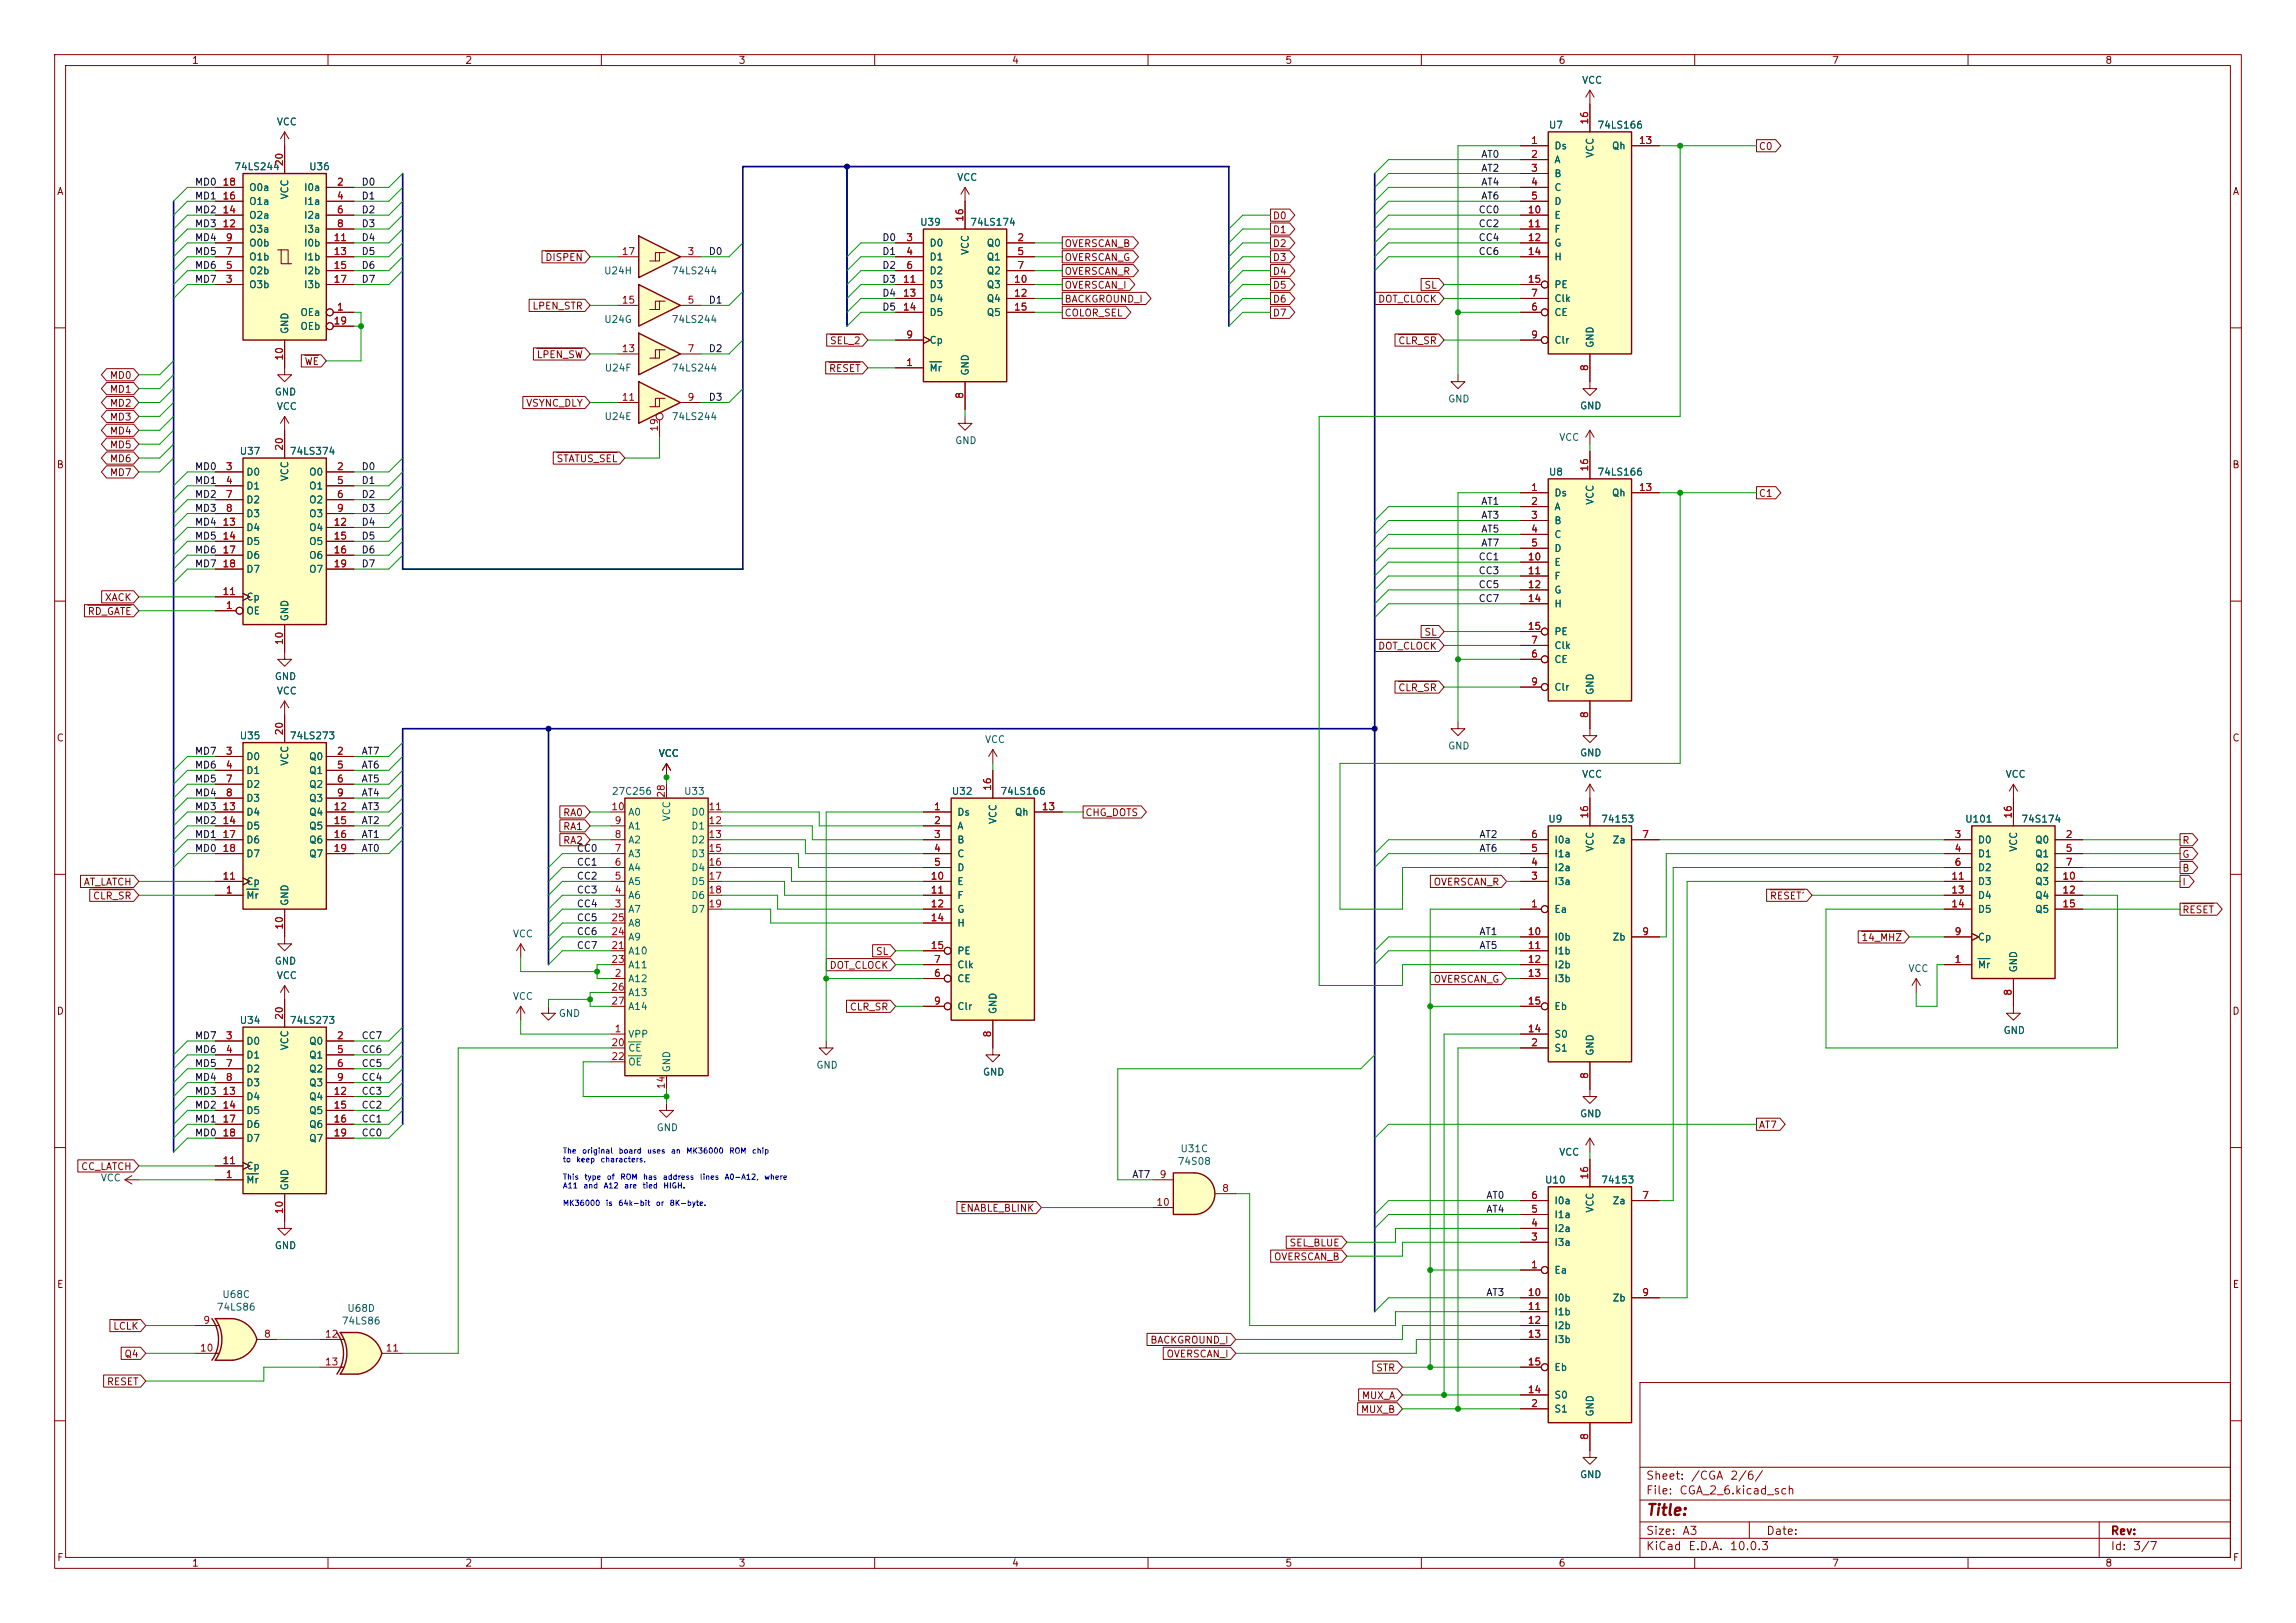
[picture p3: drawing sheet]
<svg xmlns="http://www.w3.org/2000/svg" width="420mm" height="297mm" viewBox="0 0 420 297" stroke-linecap="round" stroke-linejoin="round" font-family="sans-serif">
<defs><g id="words">
<text font-size="2" fill="#840000" x="301" y="277.8">Title:</text>
<g font-size="1.5" fill="#840000">
<text x="301" y="273.8">File:</text>
<text x="301" y="271.1">Sheet:</text>
<text x="307.1" y="273.8">CGA_2_6.kicad_sch</text>
<text x="309.2" y="271.1">/CGA</text>
<text x="316.4" y="271.1">2/6/</text>
<text x="301" y="281.2">Size:</text>
<text x="307.6" y="281.2">A3</text>
<text x="323" y="281.2">Date:</text>
<text x="386" y="281.2">Rev:</text>
<text x="301" y="284">KiCad</text>
<text x="308.7" y="284">E.D.A.</text>
<text x="316.3" y="284">10.0.3</text>
<text x="386" y="284">Id:</text>
<text x="390.1" y="284">3/7</text>
</g>
<g font-size="1.3" fill="#840000">
<text x="35" y="12">1</text>
<text x="85" y="12">2</text>
<text x="135" y="12">3</text>
<text x="185" y="12">4</text>
<text x="235" y="12">5</text>
<text x="285" y="12">6</text>
<text x="335" y="12">7</text>
<text x="385" y="12">8</text>
<text x="321.6" y="27.7">C0</text>
<text x="10.3" y="36">A</text>
<text x="408.3" y="36">A</text>
<text x="232.7" y="40.4">D0</text>
<text x="194.6" y="45.5">OVERSCAN_B</text>
<text x="232.7" y="45.5">D2</text>
<text x="232.7" y="43">D1</text>
<text x="99.6" y="48.1">DISPEN</text>
<text x="194.6" y="48.1">OVERSCAN_G</text>
<text x="194.6" y="50.6">OVERSCAN_R</text>
<text x="194.6" y="53.1">OVERSCAN_I</text>
<text x="232.7" y="48.1">D3</text>
<text x="232.7" y="50.6">D4</text>
<text x="232.7" y="53.1">D5</text>
<text x="260.4" y="53.1">SL</text>
<text x="97.3" y="56.9">LPEN_STR</text>
<text x="194.6" y="55.7">BACKGROUND_I</text>
<text x="194.6" y="58.2">COLOR_SEL</text>
<text x="232.7" y="58.2">D7</text>
<text x="232.7" y="55.7">D6</text>
<text x="252" y="55.7">DOT_CLOCK</text>
<text x="98.1" y="65.8">LPEN_SW</text>
<text x="151.7" y="63.3">SEL_2</text>
<text x="255.7" y="63.3">CLR_SR</text>
<text x="20" y="69.6">MD0</text>
<text x="55.6" y="67.1">WE</text>
<text x="151.5" y="68.4">RESET</text>
<text x="20" y="77.3">MD3</text>
<text x="20" y="72.2">MD1</text>
<text x="20" y="74.7">MD2</text>
<text x="96.1" y="74.7">VSYNC_DLY</text>
<text x="20" y="82.3">MD5</text>
<text x="20" y="79.8">MD4</text>
<text x="10.3" y="86">B</text>
<text x="20" y="87.4">MD7</text>
<text x="20" y="84.9">MD6</text>
<text x="101.7" y="84.9">STATUS_SEL</text>
<text x="408.2" y="86">B</text>
<text x="321.6" y="91.2">C1</text>
<text x="15.9" y="112.8">RD_GATE</text>
<text x="19.1" y="110.3">XACK</text>
<text x="252" y="119.2">DOT_CLOCK</text>
<text x="260.4" y="116.6">SL</text>
<text x="255.7" y="126.8">CLR_SR</text>
<text x="10.3" y="136">C</text>
<text x="408.2" y="136">C</text>
<text x="102.9" y="149.7">RA0</text>
<text x="198.4" y="149.7">CHG_DOTS</text>
<text x="102.9" y="152.2">RA1</text>
<text x="102.9" y="154.7">RA2</text>
<text x="399.1" y="154.7">R</text>
<text x="399.1" y="159.8">B</text>
<text x="399.1" y="157.3">G</text>
<text x="15.2" y="162.4">AT_LATCH</text>
<text x="16.9" y="164.9">CLR_SR</text>
<text x="262.1" y="162.4">OVERSCAN_R</text>
<text x="323.6" y="164.9">RESET'</text>
<text x="399.1" y="162.4">I</text>
<text x="399.1" y="167.4">RESET</text>
<text x="340.4" y="172.5">14_MHZ</text>
<text x="151.7" y="177.6">DOT_CLOCK</text>
<text x="160.1" y="175.1">SL</text>
<text x="10.3" y="186">D</text>
<text x="155.3" y="185.2">CLR_SR</text>
<text x="262.1" y="180.1">OVERSCAN_G</text>
<text x="408.2" y="186">D</text>
<text x="321.6" y="206.8">AT7</text>
<text x="14.7" y="214.4">CC_LATCH</text>
<text x="175.5" y="222">ENABLE_BLINK</text>
<text x="232.9" y="230.9">OVERSCAN_B</text>
<text x="235.8" y="228.4">SEL_BLUE</text>
<text x="10.3" y="236">E</text>
<text x="408.3" y="236">E</text>
<text x="20.6" y="243.6">LCLK</text>
<text x="22.7" y="248.7">Q4</text>
<text x="210.3" y="246.2">BACKGROUND_I</text>
<text x="213.3" y="248.7">OVERSCAN_I</text>
<text x="251.6" y="251.3">STR</text>
<text x="19.5" y="253.8">RESET</text>
<text x="249" y="256.3">MUX_A</text>
<text x="248.8" y="258.9">MUX_B</text>
<text x="10.3" y="286">F</text>
<text x="35" y="287">1</text>
<text x="85" y="287">2</text>
<text x="135" y="287">3</text>
<text x="185" y="287">4</text>
<text x="235" y="287">5</text>
<text x="285" y="287">6</text>
<text x="335" y="287">7</text>
<text x="385" y="287">8</text>
<text x="408.3" y="286">F</text>
</g>
<g font-size="1.3" fill="#006464">
<text x="289.3" y="15.6">VCC</text>
<text x="50.5" y="23.2">VCC</text>
<text x="283.2" y="23.8">U7</text>
<text x="292.1" y="23.8">74LS166</text>
<text x="284.2" y="27.6">Ds</text>
<text x="291.8" y="29" transform="rotate(-90 291.8 29)">VCC</text>
<text x="294.8" y="27.6">Qh</text>
<text x="42.7" y="31.5">74LS244</text>
<text x="45.5" y="35.3">O0a</text>
<text x="55.5" y="35.3">I0a</text>
<text x="56.4" y="31.5">U36</text>
<text x="175" y="33.4">VCC</text>
<text x="284.2" y="30.2">A</text>
<text x="284.2" y="32.7">B</text>
<text x="284.2" y="35.3">C</text>
<text x="45.5" y="40.3">O2a</text>
<text x="45.5" y="37.8">O1a</text>
<text x="53" y="36.6" transform="rotate(-90 53 36.6)">VCC</text>
<text x="55.5" y="37.8">I1a</text>
<text x="55.5" y="40.3">I2a</text>
<text x="168.2" y="41.6">U39</text>
<text x="177.4" y="41.6">74LS174</text>
<text x="284.2" y="37.8">D</text>
<text x="284.2" y="40.3">E</text>
<text x="45.5" y="48">O1b</text>
<text x="45.5" y="45.4">O0b</text>
<text x="45.5" y="42.9">O3a</text>
<text x="55.5" y="42.9">I3a</text>
<text x="55.5" y="45.4">I0b</text>
<text x="55.5" y="48">I1b</text>
<text x="169.9" y="45.4">D0</text>
<text x="169.9" y="48">D1</text>
<text x="177.5" y="46.8" transform="rotate(-90 177.5 46.8)">VCC</text>
<text x="180.4" y="45.4">Q0</text>
<text x="180.4" y="48">Q1</text>
<text x="284.2" y="42.9">F</text>
<text x="284.2" y="45.4">G</text>
<text x="284.2" y="48">H</text>
<text x="45.5" y="53">O3b</text>
<text x="45.5" y="50.5">O2b</text>
<text x="55.5" y="50.5">I2b</text>
<text x="55.5" y="53">I3b</text>
<text x="110.4" y="50.5">U24H</text>
<text x="122.8" y="50.5">74LS244</text>
<text x="169.9" y="50.5">D2</text>
<text x="169.9" y="53">D3</text>
<text x="180.4" y="50.5">Q2</text>
<text x="180.4" y="53">Q3</text>
<text x="284.2" y="53">PE</text>
<text x="54.8" y="58.1">OEa</text>
<text x="110.4" y="59.4">U24G</text>
<text x="122.8" y="59.4">74LS244</text>
<text x="169.9" y="55.6">D4</text>
<text x="169.9" y="58.1">D5</text>
<text x="180.4" y="55.6">Q4</text>
<text x="180.4" y="58.1">Q5</text>
<text x="284.2" y="58.1">CE</text>
<text x="284.2" y="55.6">Clk</text>
<text x="53" y="61.2" transform="rotate(-90 53 61.2)">GND</text>
<text x="54.8" y="60.7">OEb</text>
<text x="169.9" y="63.2">Cp</text>
<text x="284.2" y="63.2">Clr</text>
<text x="291.8" y="63.8" transform="rotate(-90 291.8 63.8)">GND</text>
<text x="110.5" y="68.3">U24F</text>
<text x="122.8" y="68.3">74LS244</text>
<text x="169.9" y="68.3">Mr</text>
<text x="177.5" y="68.8" transform="rotate(-90 177.5 68.8)">GND</text>
<text x="50.2" y="72.7">GND</text>
<text x="50.5" y="75.3">VCC</text>
<text x="110.5" y="77.2">U24E</text>
<text x="122.8" y="77.2">74LS244</text>
<text x="264.8" y="73.9">GND</text>
<text x="288.9" y="75.2">GND</text>
<text x="43.7" y="83.5">U37</text>
<text x="52.9" y="83.5">74LS374</text>
<text x="174.6" y="81.6">GND</text>
<text x="285.1" y="81">VCC</text>
<text x="45" y="87.3">D0</text>
<text x="45" y="89.9">D1</text>
<text x="53" y="88.2" transform="rotate(-90 53 88.2)">VCC</text>
<text x="56.4" y="87.3">O0</text>
<text x="56.4" y="89.9">O1</text>
<text x="283.2" y="87.3">U8</text>
<text x="292.1" y="87.3">74LS166</text>
<text x="45" y="92.4">D2</text>
<text x="45" y="95">D3</text>
<text x="56.4" y="92.4">O2</text>
<text x="56.4" y="95">O3</text>
<text x="284.2" y="91.1">Ds</text>
<text x="284.2" y="93.7">A</text>
<text x="291.8" y="92.5" transform="rotate(-90 291.8 92.5)">VCC</text>
<text x="294.8" y="91.1">Qh</text>
<text x="45" y="97.5">D4</text>
<text x="45" y="100">D5</text>
<text x="56.4" y="97.5">O4</text>
<text x="56.4" y="100">O5</text>
<text x="284.2" y="96.2">B</text>
<text x="284.2" y="98.8">C</text>
<text x="284.2" y="101.3">D</text>
<text x="45" y="102.6">D6</text>
<text x="45" y="105.1">D7</text>
<text x="56.4" y="102.6">O6</text>
<text x="56.4" y="105.1">O7</text>
<text x="284.2" y="103.8">E</text>
<text x="284.2" y="106.4">F</text>
<text x="45" y="112.7">OE</text>
<text x="45" y="110.2">Cp</text>
<text x="53" y="113.8" transform="rotate(-90 53 113.8)">GND</text>
<text x="284.2" y="108.9">G</text>
<text x="284.2" y="111.5">H</text>
<text x="284.2" y="119.1">Clk</text>
<text x="284.2" y="116.5">PE</text>
<text x="50.2" y="124.7">GND</text>
<text x="284.2" y="121.6">CE</text>
<text x="50.5" y="127.4">VCC</text>
<text x="284.2" y="126.7">Clr</text>
<text x="291.8" y="127.3" transform="rotate(-90 291.8 127.3)">GND</text>
<text x="43.7" y="135.6">U35</text>
<text x="52.9" y="135.6">74LS273</text>
<text x="180.1" y="136.3">VCC</text>
<text x="264.8" y="137.4">GND</text>
<text x="45" y="139.4">D0</text>
<text x="45" y="141.9">D1</text>
<text x="53" y="140.2" transform="rotate(-90 53 140.2)">VCC</text>
<text x="56.4" y="139.4">Q0</text>
<text x="56.4" y="141.9">Q1</text>
<text x="120.4" y="138.8">VCC</text>
<text x="288.9" y="138.7">GND</text>
<text x="289.3" y="142.6">VCC</text>
<text x="366.8" y="142.6">VCC</text>
<text x="45" y="144.5">D2</text>
<text x="45" y="147">D3</text>
<text x="45" y="149.6">D4</text>
<text x="56.4" y="144.5">Q2</text>
<text x="56.4" y="147">Q3</text>
<text x="56.4" y="149.6">Q4</text>
<text x="111.8" y="145.8">27C256</text>
<text x="114.8" y="149.6">A0</text>
<text x="125" y="145.8">U33</text>
<text x="126.3" y="149.6">D0</text>
<text x="174" y="145.8">U32</text>
<text x="175" y="149.6">Ds</text>
<text x="182.9" y="145.8">74LS166</text>
<text x="185.5" y="149.6">Qh</text>
<text x="45" y="152.1">D5</text>
<text x="45" y="154.6">D6</text>
<text x="56.4" y="152.1">Q5</text>
<text x="56.4" y="154.6">Q6</text>
<text x="114.8" y="154.6">A2</text>
<text x="114.8" y="152.1">A1</text>
<text x="122.9" y="150.4" transform="rotate(-90 122.9 150.4)">VCC</text>
<text x="126.3" y="152.1">D1</text>
<text x="126.3" y="154.6">D2</text>
<text x="175" y="152.1">A</text>
<text x="175" y="154.6">B</text>
<text x="182.6" y="150.9" transform="rotate(-90 182.6 150.9)">VCC</text>
<text x="283.1" y="150.8">U9</text>
<text x="284.2" y="154.6">I0a</text>
<text x="291.8" y="156" transform="rotate(-90 291.8 156)">VCC</text>
<text x="292.8" y="150.8">74153</text>
<text x="294.9" y="154.6">Za</text>
<text x="359.4" y="150.8">U101</text>
<text x="361.7" y="154.6">D0</text>
<text x="369.3" y="156" transform="rotate(-90 369.3 156)">VCC</text>
<text x="369.6" y="150.8">74S174</text>
<text x="372.2" y="154.6">Q0</text>
<text x="45" y="157.2">D7</text>
<text x="56.4" y="157.2">Q7</text>
<text x="114.8" y="159.7">A4</text>
<text x="114.8" y="157.2">A3</text>
<text x="126.3" y="157.2">D3</text>
<text x="126.3" y="159.7">D4</text>
<text x="175" y="157.2">C</text>
<text x="175" y="159.7">D</text>
<text x="284.2" y="159.7">I2a</text>
<text x="284.2" y="157.2">I1a</text>
<text x="361.7" y="157.2">D1</text>
<text x="361.7" y="159.7">D2</text>
<text x="372.2" y="157.2">Q1</text>
<text x="372.2" y="159.7">Q2</text>
<text x="45" y="164.8">Mr</text>
<text x="45" y="162.3">Cp</text>
<text x="53" y="165.9" transform="rotate(-90 53 165.9)">GND</text>
<text x="114.8" y="167.3">A7</text>
<text x="114.8" y="164.8">A6</text>
<text x="114.8" y="162.3">A5</text>
<text x="126.3" y="162.3">D5</text>
<text x="126.3" y="164.8">D6</text>
<text x="126.3" y="167.3">D7</text>
<text x="175" y="162.3">E</text>
<text x="175" y="164.8">F</text>
<text x="175" y="167.3">G</text>
<text x="284.2" y="167.3">Ea</text>
<text x="284.2" y="162.3">I3a</text>
<text x="361.7" y="162.3">D3</text>
<text x="361.7" y="164.8">D4</text>
<text x="361.7" y="167.3">D5</text>
<text x="372.2" y="162.3">Q3</text>
<text x="372.2" y="164.8">Q4</text>
<text x="372.2" y="167.3">Q5</text>
<text x="93.7" y="171.8">VCC</text>
<text x="114.8" y="172.4">A9</text>
<text x="114.8" y="169.9">A8</text>
<text x="175" y="169.9">H</text>
<text x="284.2" y="172.4">I0b</text>
<text x="294.9" y="172.4">Zb</text>
<text x="361.7" y="172.4">Cp</text>
<text x="50.2" y="176.8">GND</text>
<text x="50.5" y="179.5">VCC</text>
<text x="114.8" y="175">A10</text>
<text x="114.8" y="177.5">A11</text>
<text x="175" y="177.5">Clk</text>
<text x="175" y="175">PE</text>
<text x="284.2" y="175">I1b</text>
<text x="284.2" y="177.5">I2b</text>
<text x="349" y="178.2">VCC</text>
<text x="361.7" y="177.5">Mr</text>
<text x="369.3" y="178.1" transform="rotate(-90 369.3 178.1)">GND</text>
<text x="93.7" y="183.3">VCC</text>
<text x="114.8" y="180">A12</text>
<text x="114.8" y="182.6">A13</text>
<text x="114.8" y="185.1">A14</text>
<text x="175" y="180">CE</text>
<text x="175" y="185.1">Clr</text>
<text x="182.6" y="185.7" transform="rotate(-90 182.6 185.7)">GND</text>
<text x="284.2" y="180">I3b</text>
<text x="284.2" y="185.1">Eb</text>
<text x="43.7" y="187.7">U34</text>
<text x="45" y="191.5">D0</text>
<text x="52.9" y="187.7">74LS273</text>
<text x="56.4" y="191.5">Q0</text>
<text x="102.1" y="186.4">GND</text>
<text x="114.8" y="190.2">VPP</text>
<text x="284.2" y="190.2">S0</text>
<text x="366.4" y="189.5">GND</text>
<text x="45" y="194">D1</text>
<text x="45" y="196.6">D2</text>
<text x="53" y="192.3" transform="rotate(-90 53 192.3)">VCC</text>
<text x="56.4" y="194">Q1</text>
<text x="56.4" y="196.6">Q2</text>
<text x="114.8" y="192.7">CE</text>
<text x="114.8" y="195.3">OE</text>
<text x="122.9" y="196.3" transform="rotate(-90 122.9 196.3)">GND</text>
<text x="149.2" y="195.9">GND</text>
<text x="179.7" y="197.1">GND</text>
<text x="284.2" y="192.7">S1</text>
<text x="291.8" y="193.3" transform="rotate(-90 291.8 193.3)">GND</text>
<text x="45" y="199.1">D3</text>
<text x="45" y="201.6">D4</text>
<text x="56.4" y="199.1">Q3</text>
<text x="56.4" y="201.6">Q4</text>
<text x="45" y="204.2">D5</text>
<text x="45" y="206.7">D6</text>
<text x="45" y="209.3">D7</text>
<text x="56.4" y="204.2">Q5</text>
<text x="56.4" y="206.7">Q6</text>
<text x="56.4" y="209.3">Q7</text>
<text x="120" y="207.3">GND</text>
<text x="288.9" y="204.8">GND</text>
<text x="45" y="214.3">Cp</text>
<text x="215.3" y="213.5">74S08</text>
<text x="215.8" y="211.2">U31C</text>
<text x="285.1" y="211.8">VCC</text>
<text x="18.3" y="216.5">VCC</text>
<text x="45" y="216.9">Mr</text>
<text x="53" y="217.9" transform="rotate(-90 53 217.9)">GND</text>
<text x="282.5" y="216.9">U10</text>
<text x="284.2" y="220.7">I0a</text>
<text x="292.8" y="216.9">74153</text>
<text x="294.9" y="220.7">Za</text>
<text x="284.2" y="225.8">I2a</text>
<text x="284.2" y="223.2">I1a</text>
<text x="291.8" y="222" transform="rotate(-90 291.8 222)">VCC</text>
<text x="50.2" y="228.9">GND</text>
<text x="284.2" y="233.4">Ea</text>
<text x="284.2" y="228.3">I3a</text>
<text x="40.6" y="237.8">U68C</text>
<text x="284.2" y="238.5">I0b</text>
<text x="294.9" y="238.5">Zb</text>
<text x="39.5" y="240.1">74LS86</text>
<text x="62.4" y="242.7">74LS86</text>
<text x="63.4" y="240.4">U68D</text>
<text x="284.2" y="241">I1b</text>
<text x="284.2" y="243.5">I2b</text>
<text x="284.2" y="246.1">I3b</text>
<text x="284.2" y="251.2">Eb</text>
<text x="284.2" y="256.2">S0</text>
<text x="284.2" y="258.8">S1</text>
<text x="291.8" y="259.3" transform="rotate(-90 291.8 259.3)">GND</text>
<text x="288.9" y="270.8">GND</text>
</g>
<g font-size="1.3" fill="#a90000">
<text x="290.8" y="22.9" transform="rotate(-90 290.8 22.9)">16</text>
<text x="280" y="26.6">1</text>
<text x="280" y="29.2">2</text>
<text x="299.7" y="26.6">13</text>
<text x="40.6" y="34.3">18</text>
<text x="52" y="30.5" transform="rotate(-90 52 30.5)">20</text>
<text x="61.5" y="34.3">2</text>
<text x="280" y="31.7">3</text>
<text x="280" y="34.3">4</text>
<text x="40.6" y="41.9">12</text>
<text x="40.6" y="39.3">14</text>
<text x="40.6" y="36.8">16</text>
<text x="61.5" y="36.8">4</text>
<text x="61.5" y="39.3">6</text>
<text x="61.5" y="41.9">8</text>
<text x="176.5" y="40.7" transform="rotate(-90 176.5 40.7)">16</text>
<text x="279.4" y="39.3">10</text>
<text x="279.4" y="41.9">11</text>
<text x="280" y="36.8">5</text>
<text x="41.2" y="47">7</text>
<text x="41.2" y="44.4">9</text>
<text x="60.9" y="44.4">11</text>
<text x="60.9" y="47">13</text>
<text x="113.6" y="47">17</text>
<text x="125.7" y="47">3</text>
<text x="165.7" y="44.4">3</text>
<text x="165.7" y="47">4</text>
<text x="186" y="44.4">2</text>
<text x="186" y="47">5</text>
<text x="279.4" y="44.4">12</text>
<text x="279.4" y="47">14</text>
<text x="41.2" y="52">3</text>
<text x="41.2" y="49.5">5</text>
<text x="60.9" y="49.5">15</text>
<text x="60.9" y="52">17</text>
<text x="165.1" y="52">11</text>
<text x="165.7" y="49.5">6</text>
<text x="185.4" y="52">10</text>
<text x="186" y="49.5">7</text>
<text x="279.4" y="52">15</text>
<text x="60.9" y="59.7">19</text>
<text x="61.5" y="57.1">1</text>
<text x="113.6" y="55.9">15</text>
<text x="125.7" y="55.9">5</text>
<text x="165.1" y="54.6">13</text>
<text x="165.1" y="57.1">14</text>
<text x="185.4" y="54.6">12</text>
<text x="185.4" y="57.1">15</text>
<text x="280" y="57.1">6</text>
<text x="280" y="54.6">7</text>
<text x="113.6" y="64.7">13</text>
<text x="125.7" y="64.7">7</text>
<text x="165.7" y="62.2">9</text>
<text x="280" y="62.2">9</text>
<text x="52" y="66.1" transform="rotate(-90 52 66.1)">10</text>
<text x="165.7" y="67.3">1</text>
<text x="290.8" y="68" transform="rotate(-90 290.8 68)">8</text>
<text x="113.6" y="73.6">11</text>
<text x="125.7" y="73.6">9</text>
<text x="176.5" y="73.1" transform="rotate(-90 176.5 73.1)">8</text>
<text x="52" y="82.6" transform="rotate(-90 52 82.6)">20</text>
<text x="120.6" y="79.1" transform="rotate(-90 120.6 79.1)">19</text>
<text x="41.2" y="86.3">3</text>
<text x="41.2" y="88.9">4</text>
<text x="61.5" y="86.3">2</text>
<text x="61.5" y="88.9">5</text>
<text x="290.8" y="86.4" transform="rotate(-90 290.8 86.4)">16</text>
<text x="41.2" y="91.4">7</text>
<text x="41.2" y="94">8</text>
<text x="61.5" y="91.4">6</text>
<text x="61.5" y="94">9</text>
<text x="280" y="90.1">1</text>
<text x="280" y="92.7">2</text>
<text x="280" y="95.2">3</text>
<text x="299.7" y="90.1">13</text>
<text x="40.6" y="96.5">13</text>
<text x="40.6" y="99">14</text>
<text x="40.6" y="101.6">17</text>
<text x="60.9" y="96.5">12</text>
<text x="60.9" y="99">15</text>
<text x="60.9" y="101.6">16</text>
<text x="280" y="97.8">4</text>
<text x="280" y="100.3">5</text>
<text x="40.6" y="104.1">18</text>
<text x="60.9" y="104.1">19</text>
<text x="279.4" y="102.8">10</text>
<text x="279.4" y="105.4">11</text>
<text x="279.4" y="107.9">12</text>
<text x="40.6" y="109.2">11</text>
<text x="41.2" y="111.7">1</text>
<text x="279.4" y="110.5">14</text>
<text x="52" y="118.2" transform="rotate(-90 52 118.2)">10</text>
<text x="279.4" y="115.5">15</text>
<text x="280" y="118.1">7</text>
<text x="280" y="120.6">6</text>
<text x="280" y="125.7">9</text>
<text x="290.8" y="131.5" transform="rotate(-90 290.8 131.5)">8</text>
<text x="52" y="134.7" transform="rotate(-90 52 134.7)">20</text>
<text x="41.2" y="138.4">3</text>
<text x="41.2" y="140.9">4</text>
<text x="41.2" y="143.5">7</text>
<text x="61.5" y="138.4">2</text>
<text x="61.5" y="140.9">5</text>
<text x="61.5" y="143.5">6</text>
<text x="40.6" y="148.6">13</text>
<text x="41.2" y="146">8</text>
<text x="60.9" y="148.6">12</text>
<text x="61.5" y="146">9</text>
<text x="111.7" y="148.6">10</text>
<text x="121.9" y="146.1" transform="rotate(-90 121.9 146.1)">28</text>
<text x="129.5" y="148.6">11</text>
<text x="170.7" y="148.6">1</text>
<text x="181.6" y="144.8" transform="rotate(-90 181.6 144.8)">16</text>
<text x="190.5" y="148.6">13</text>
<text x="290.8" y="149.9" transform="rotate(-90 290.8 149.9)">16</text>
<text x="368.3" y="149.9" transform="rotate(-90 368.3 149.9)">16</text>
<text x="40.6" y="151.1">14</text>
<text x="40.6" y="153.6">17</text>
<text x="60.9" y="151.1">15</text>
<text x="60.9" y="153.6">16</text>
<text x="112.3" y="153.6">8</text>
<text x="112.3" y="151.1">9</text>
<text x="129.5" y="151.1">12</text>
<text x="129.5" y="153.6">13</text>
<text x="170.7" y="151.1">2</text>
<text x="170.7" y="153.6">3</text>
<text x="280" y="153.6">6</text>
<text x="300.3" y="153.6">7</text>
<text x="357.4" y="153.6">3</text>
<text x="377.8" y="153.6">2</text>
<text x="40.6" y="161.3">11</text>
<text x="40.6" y="156.2">18</text>
<text x="60.9" y="156.2">19</text>
<text x="112.3" y="161.3">5</text>
<text x="112.3" y="158.7">6</text>
<text x="112.3" y="156.2">7</text>
<text x="129.5" y="156.2">15</text>
<text x="129.5" y="158.7">16</text>
<text x="129.5" y="161.3">17</text>
<text x="170.1" y="161.3">10</text>
<text x="170.7" y="156.2">4</text>
<text x="170.7" y="158.7">5</text>
<text x="280" y="161.3">3</text>
<text x="280" y="158.7">4</text>
<text x="280" y="156.2">5</text>
<text x="356.8" y="161.3">11</text>
<text x="357.4" y="156.2">4</text>
<text x="357.4" y="158.7">6</text>
<text x="377.1" y="161.3">10</text>
<text x="377.8" y="156.2">5</text>
<text x="377.8" y="158.7">7</text>
<text x="41.2" y="163.8">1</text>
<text x="112.3" y="166.3">3</text>
<text x="112.3" y="163.8">4</text>
<text x="129.5" y="163.8">18</text>
<text x="129.5" y="166.3">19</text>
<text x="170.1" y="163.8">11</text>
<text x="170.1" y="166.3">12</text>
<text x="280" y="166.3">1</text>
<text x="356.8" y="163.8">13</text>
<text x="356.8" y="166.3">14</text>
<text x="377.1" y="163.8">12</text>
<text x="377.1" y="166.3">15</text>
<text x="52" y="170.2" transform="rotate(-90 52 170.2)">10</text>
<text x="111.7" y="174">21</text>
<text x="111.7" y="171.4">24</text>
<text x="111.7" y="168.9">25</text>
<text x="170.1" y="168.9">14</text>
<text x="170.1" y="174">15</text>
<text x="279.4" y="171.4">10</text>
<text x="279.4" y="174">11</text>
<text x="300.3" y="171.4">9</text>
<text x="357.4" y="171.4">9</text>
<text x="111.7" y="176.5">23</text>
<text x="112.3" y="179">2</text>
<text x="170.7" y="179">6</text>
<text x="170.7" y="176.5">7</text>
<text x="279.4" y="176.5">12</text>
<text x="279.4" y="179">13</text>
<text x="357.4" y="176.5">1</text>
<text x="111.7" y="181.6">26</text>
<text x="111.7" y="184.1">27</text>
<text x="170.7" y="184.1">9</text>
<text x="279.4" y="184.1">15</text>
<text x="368.3" y="182.3" transform="rotate(-90 368.3 182.3)">8</text>
<text x="41.2" y="190.5">3</text>
<text x="52" y="186.7" transform="rotate(-90 52 186.7)">20</text>
<text x="61.5" y="190.5">2</text>
<text x="111.7" y="191.7">20</text>
<text x="112.3" y="189.2">1</text>
<text x="181.6" y="189.9" transform="rotate(-90 181.6 189.9)">8</text>
<text x="279.4" y="189.2">14</text>
<text x="280" y="191.7">2</text>
<text x="41.2" y="193">4</text>
<text x="41.2" y="195.6">7</text>
<text x="61.5" y="193">5</text>
<text x="61.5" y="195.6">6</text>
<text x="111.7" y="194.3">22</text>
<text x="290.8" y="197.6" transform="rotate(-90 290.8 197.6)">8</text>
<text x="40.6" y="200.6">13</text>
<text x="40.6" y="203.2">14</text>
<text x="41.2" y="198.1">8</text>
<text x="60.9" y="200.6">12</text>
<text x="60.9" y="203.2">15</text>
<text x="61.5" y="198.1">9</text>
<text x="121.9" y="199.4" transform="rotate(-90 121.9 199.4)">14</text>
<text x="40.6" y="205.7">17</text>
<text x="40.6" y="208.3">18</text>
<text x="60.9" y="205.7">16</text>
<text x="60.9" y="208.3">19</text>
<text x="40.6" y="213.3">11</text>
<text x="41.2" y="215.9">1</text>
<text x="212" y="215.9">9</text>
<text x="290.8" y="215.9" transform="rotate(-90 290.8 215.9)">16</text>
<text x="211.4" y="221">10</text>
<text x="223.4" y="218.4">8</text>
<text x="280" y="219.7">6</text>
<text x="300.3" y="219.7">7</text>
<text x="52" y="222.3" transform="rotate(-90 52 222.3)">10</text>
<text x="280" y="227.3">3</text>
<text x="280" y="224.8">4</text>
<text x="280" y="222.2">5</text>
<text x="280" y="232.4">1</text>
<text x="279.4" y="237.5">10</text>
<text x="300.3" y="237.5">9</text>
<text x="37.1" y="242.5">9</text>
<text x="48.2" y="245.1">8</text>
<text x="59.3" y="245.1">12</text>
<text x="279.4" y="240">11</text>
<text x="279.4" y="242.5">12</text>
<text x="279.4" y="245.1">13</text>
<text x="36.5" y="247.6">10</text>
<text x="59.3" y="250.2">13</text>
<text x="70.4" y="247.6">11</text>
<text x="279.4" y="250.2">15</text>
<text x="279.4" y="255.2">14</text>
<text x="280" y="257.8">2</text>
<text x="290.8" y="263.6" transform="rotate(-90 290.8 263.6)">8</text>
</g>
<g font-size="1.3" fill="#0f0f0f">
<text x="270.9" y="29.2">AT0</text>
<text x="35.6" y="34.3">MD0</text>
<text x="66" y="34.3">D0</text>
<text x="270.9" y="34.3">AT4</text>
<text x="270.9" y="31.7">AT2</text>
<text x="35.6" y="41.9">MD3</text>
<text x="35.6" y="36.8">MD1</text>
<text x="35.6" y="39.3">MD2</text>
<text x="66" y="39.3">D2</text>
<text x="66" y="41.9">D3</text>
<text x="66" y="36.8">D1</text>
<text x="270.4" y="41.9">CC2</text>
<text x="270.4" y="39.3">CC0</text>
<text x="270.9" y="36.8">AT6</text>
<text x="35.6" y="47">MD5</text>
<text x="35.6" y="44.4">MD4</text>
<text x="66" y="44.4">D4</text>
<text x="66" y="47">D5</text>
<text x="129.5" y="47">D0</text>
<text x="161.3" y="47">D1</text>
<text x="161.3" y="44.4">D0</text>
<text x="270.4" y="47">CC6</text>
<text x="270.4" y="44.4">CC4</text>
<text x="35.6" y="52">MD7</text>
<text x="35.6" y="49.5">MD6</text>
<text x="66" y="52">D7</text>
<text x="66" y="49.5">D6</text>
<text x="161.3" y="49.5">D2</text>
<text x="161.3" y="52">D3</text>
<text x="129.5" y="55.8">D1</text>
<text x="161.3" y="57.1">D5</text>
<text x="161.3" y="54.6">D4</text>
<text x="129.5" y="64.7">D2</text>
<text x="129.5" y="73.6">D3</text>
<text x="35.6" y="88.9">MD1</text>
<text x="35.6" y="86.3">MD0</text>
<text x="66" y="88.9">D1</text>
<text x="66" y="86.3">D0</text>
<text x="35.6" y="91.4">MD2</text>
<text x="35.6" y="93.9">MD3</text>
<text x="66" y="91.4">D2</text>
<text x="66" y="93.9">D3</text>
<text x="270.9" y="95.2">AT3</text>
<text x="270.9" y="92.7">AT1</text>
<text x="35.6" y="99">MD5</text>
<text x="35.6" y="101.6">MD6</text>
<text x="35.6" y="96.5">MD4</text>
<text x="66" y="99">D5</text>
<text x="66" y="101.6">D6</text>
<text x="66" y="96.5">D4</text>
<text x="270.9" y="97.8">AT5</text>
<text x="270.9" y="100.3">AT7</text>
<text x="35.6" y="104.1">MD7</text>
<text x="66" y="104.1">D7</text>
<text x="270.4" y="102.8">CC1</text>
<text x="270.4" y="105.4">CC3</text>
<text x="270.4" y="107.9">CC5</text>
<text x="270.4" y="110.5">CC7</text>
<text x="35.6" y="143.5">MD5</text>
<text x="35.6" y="140.9">MD6</text>
<text x="35.6" y="138.4">MD7</text>
<text x="66" y="138.4">AT7</text>
<text x="66" y="143.5">AT5</text>
<text x="66" y="140.9">AT6</text>
<text x="35.6" y="146">MD4</text>
<text x="35.6" y="148.6">MD3</text>
<text x="66" y="146">AT4</text>
<text x="66" y="148.6">AT3</text>
<text x="35.6" y="151.1">MD2</text>
<text x="35.6" y="153.6">MD1</text>
<text x="66" y="151.1">AT2</text>
<text x="66" y="153.6">AT1</text>
<text x="270.5" y="153.6">AT2</text>
<text x="35.6" y="156.2">MD0</text>
<text x="66" y="156.2">AT0</text>
<text x="105.4" y="161.3">CC2</text>
<text x="105.4" y="158.7">CC1</text>
<text x="105.4" y="156.2">CC0</text>
<text x="270.5" y="156.2">AT6</text>
<text x="105.4" y="166.3">CC4</text>
<text x="105.4" y="163.8">CC3</text>
<text x="105.4" y="174">CC7</text>
<text x="105.4" y="168.9">CC5</text>
<text x="105.4" y="171.4">CC6</text>
<text x="270.5" y="174">AT5</text>
<text x="270.5" y="171.4">AT1</text>
<text x="35.6" y="190.5">MD7</text>
<text x="66" y="190.5">CC7</text>
<text x="35.6" y="193">MD6</text>
<text x="35.6" y="195.5">MD5</text>
<text x="66" y="193">CC6</text>
<text x="66" y="195.5">CC5</text>
<text x="35.6" y="203.2">MD2</text>
<text x="35.6" y="200.6">MD3</text>
<text x="35.6" y="198.1">MD4</text>
<text x="66" y="198.1">CC4</text>
<text x="66" y="200.6">CC3</text>
<text x="66" y="203.2">CC2</text>
<text x="35.6" y="205.7">MD1</text>
<text x="35.6" y="208.2">MD0</text>
<text x="66" y="205.7">CC1</text>
<text x="66" y="208.2">CC0</text>
<text x="207" y="215.9">AT7</text>
<text x="271.8" y="219.7">AT0</text>
<text x="271.8" y="222.2">AT4</text>
<text x="271.8" y="237.5">AT3</text>
</g>
<g font-size="1" fill="#0000c2">
<text x="102.9" y="211.3">The</text>
<text x="102.9" y="212.9">to</text>
<text x="105.3" y="212.9">keep</text>
<text x="106.4" y="211.3">original</text>
<text x="109.8" y="212.9">characters.</text>
<text x="113.1" y="211.3">board</text>
<text x="118.3" y="211.3">uses</text>
<text x="122.6" y="211.3">an</text>
<text x="125.4" y="211.3">MK36000</text>
<text x="133.3" y="211.3">ROM</text>
<text x="137.5" y="211.3">chip</text>
<text x="102.9" y="216.1">This</text>
<text x="102.9" y="217.7">A11</text>
<text x="102.9" y="220.9">MK36000</text>
<text x="106.6" y="217.7">and</text>
<text x="106.8" y="216.1">type</text>
<text x="110.3" y="217.7">A12</text>
<text x="110.7" y="220.9">is</text>
<text x="110.9" y="216.1">of</text>
<text x="113" y="220.9">64k-bit</text>
<text x="113.4" y="216.1">ROM</text>
<text x="114.1" y="217.7">are</text>
<text x="117.4" y="217.7">tied</text>
<text x="117.5" y="216.1">has</text>
<text x="119.9" y="220.9">or</text>
<text x="121.1" y="216.1">address</text>
<text x="121.2" y="217.7">HIGH.</text>
<text x="122.4" y="220.9">8K-byte.</text>
<text x="127.9" y="216.1">lines</text>
<text x="132.5" y="216.1">A0-A12,</text>
<text x="139.7" y="216.1">where</text>
</g>
</g></defs>
<g fill="none" stroke="#840000" stroke-width=".18">
<path d="M10 10h400v277h-400zM12 12h396v273h-396zM60 10v2M110 10v2M160 10v2M210 10v2M260 10v2M310 10v2M360 10v2M52.1 24.1l-.8 1.3M52.1 24.1l.7 1.3M52.1 24.1v2.6"/>
<path d="M10 60h2M408 60h2M10 110h2M408 110h2M10 160h2M408 160h2M151.1 190.5v1.3h1.3l-1.3 1.2-1.2-1.2h1.2M10 210h2M408 210h2M300 253h108v32h-108zM10 260h2M300 278.5h108"/>
<path d="M300 274.5h108M300 268.5h108M320 278.5v3M384 278.5v6.5M408 260h2M60 285v2M110 285v2M160 285v2M210 285v2M260 285v2M300 281.5h108M310 285v2"/>
<path d="M360 285v2"/>
</g>
<path d="M283.2 151.1h15.2v43.2h-15.2z" fill="#ffffc2"/>
<path d="M283.2 151.1h15.2v43.2h-15.2z" fill="none" stroke="#840000" stroke-width=".25"/>
<g fill="none" stroke="#840000" stroke-width=".18">
<path d="M278.1 158.8h5.1M278.1 156.2h5.1M278.1 153.7h5.1M290.8 146.1v5M298.4 153.7h5.1M278.1 166.4h3.8M278.1 161.3h5.1M278.1 171.5h5.1M278.1 174h5.1M278.1 176.5h5.1M278.1 179.1h5.1M298.4 171.5h5.1"/>
<path d="M350.5 179.1l-.7 1.2M350.5 179.1l.8 1.2M350.5 179.1v2.5M100.3 184.2v1.2h1.3l-1.3 1.3-1.2-1.3h1.2M278.1 191.8h5.1M278.1 189.2h5.1M278.1 184.2h3.8M290.8 194.3v5.1M368.3 184.2v1.2h1.3l-1.3 1.3-1.3-1.3h1.3"/>
<circle cx="282.6" cy="166.4" r=".63"/>
<circle cx="282.6" cy="184.1" r=".63"/>
</g>
<path d="M360.7 151.1h15.2v28h-15.2z" fill="#ffffc2"/>
<path d="M360.7 151.1h15.2v28h-15.2z" fill="none" stroke="#840000" stroke-width=".25"/>
<g fill="none" stroke="#840000" stroke-width=".18">
<path d="M181.6 137.2l-.8 1.2M181.6 137.2l.8 1.2M181.6 137.2v2.5M355.6 153.7h5.1M355.6 156.2h5.1M355.6 158.8h5.1M368.3 143.5v7.6M368.3 143.5l-.8 1.3M368.3 143.5l.8 1.3M375.9 153.7h5.1M375.9 156.2h5.1M375.9 158.8h5.1"/>
<path d="M355.6 176.5h5.1M355.6 171.5h5.1M355.6 161.3h5.1M355.6 163.8h5.1M355.6 166.4h5.1M360.7 170.8l1.2 .7-1.2 .6M368.3 179.1v5.1M375.9 161.3h5.1M375.9 163.8h5.1M375.9 166.4h5.1"/>
</g>
<path d="M361.8 175.4h2.2" fill="none" stroke="#006464" stroke-width=".18"/>
<path d="M44.4 31.8h15.3v30.4h-15.3z" fill="#ffffc2"/>
<g fill="none" stroke="#840000" stroke-width=".18">
<path d="M290.8 16.5l-.7 1.3M290.8 16.5l.8 1.3M290.8 16.5v2.6M39.4 34.3h5M39.4 36.8h5M39.4 39.4h5M52.1 26.7v5.1M59.7 34.3h5.1M59.7 36.8h5.1M59.7 39.4h5.1M39.4 52.1h5M39.4 49.5h5"/>
<path d="M39.4 47h5M39.4 41.9h5M39.4 44.5h5M50.8 45.7h.6v2.6h1.9M51.4 45.7h1.3v2.6M59.7 52.1h5.1M59.7 49.5h5.1M59.7 47h5.1M59.7 41.9h5.1M59.7 44.5h5.1M61 57.2h3.8M61 59.7h3.8"/>
<path d="M52.1 62.2v5.1M290.8 69.9v1.2h1.3l-1.3 1.3-1.2-1.3h1.2M95.2 172.7l-.7 1.3M95.2 172.7l.8 1.3M95.2 172.7v2.6"/>
<circle cx="60.3" cy="57.1" r=".63"/>
<circle cx="60.3" cy="59.7" r=".63"/>
</g>
<path d="M44.4 31.8h15.3v30.4h-15.3z" fill="none" stroke="#840000" stroke-width=".25"/>
<path d="M283.2 24.1h15.2v40.7h-15.2z" fill="#ffffc2"/>
<path d="M283.2 24.1h15.2v40.7h-15.2z" fill="none" stroke="#840000" stroke-width=".25"/>
<g fill="none" stroke="#840000" stroke-width=".18">
<path d="M290.8 19.1v5M278.1 26.7h5.1M278.1 29.2h5.1M278.1 31.8h5.1M278.1 34.3h5.1M278.1 36.8h5.1M278.1 39.4h5.1M298.4 26.7h5.1M278.1 57.2h3.8M278.1 54.6h5.1M278.1 41.9h5.1M278.1 44.5h5.1"/>
<path d="M278.1 47h5.1M278.1 52.1h3.8M278.1 62.2h3.8M290.8 64.8v5.1M95.2 184.2l-.7 1.2M95.2 184.2l.8 1.2M95.2 184.2v2.5"/>
<circle cx="282.6" cy="57.1" r=".63"/>
<circle cx="282.6" cy="52.1" r=".63"/>
<circle cx="282.6" cy="62.2" r=".63"/>
</g>
<path d="M44.4 83.8h15.3v30.5h-15.3z" fill="#ffffc2"/>
<path d="M44.4 83.8h15.3v30.5h-15.3z" fill="none" stroke="#840000" stroke-width=".25"/>
<g fill="none" stroke="#840000" stroke-width=".18">
<path d="M52.1 78.7v5.1M39.4 86.4h5M39.4 88.9h5M39.4 91.4h5M39.4 94h5M39.4 96.5h5M39.4 99.1h5M59.7 86.4h5.1M59.7 88.9h5.1M59.7 91.4h5.1M59.7 94h5.1M59.7 96.5h5.1"/>
<path d="M59.7 99.1h5.1M39.4 111.8h3.8M39.4 109.2h5M39.4 101.6h5M39.4 104.1h5M44.4 108.6l1.3 .6-1.3 .7M52.1 114.3v5.1M59.7 101.6h5.1M59.7 104.1h5.1M290.8 133.4v1.2h1.3l-1.3 1.3-1.2-1.3h1.2"/>
<circle cx="43.8" cy="111.8" r=".63"/>
</g>
<path d="M116.8 52.1l7.7 3.8-7.7 3.8z" fill="#ffffc2"/>
<path d="M116.8 52.1l7.7 3.8-7.7 3.8z" fill="none" stroke="#840000" stroke-width=".25"/>
<path d="M113 55.9h3.8M120.6 55.1v1.5h-1.7M121.7 55.1h-1.8v1.5M124.5 55.9h3.8" fill="none" stroke="#840000" stroke-width=".18"/>
<path d="M114.3 146.1h15.2v50.8h-15.2z" fill="#ffffc2"/>
<path d="M114.3 146.1h15.2v50.8h-15.2z" fill="none" stroke="#840000" stroke-width=".25"/>
<g fill="none" stroke="#840000" stroke-width=".18">
<path d="M111.8 158.8h2.5M111.8 156.2h2.5M111.8 153.7h2.5M111.8 151.1h2.5M111.8 148.6h2.5M121.9 143.5v2.6M129.5 158.8h2.6M129.5 156.2h2.6M129.5 153.7h2.6M129.5 151.1h2.6M129.5 148.6h2.6M111.8 179.1h2.5"/>
<path d="M111.8 166.4h2.5M111.8 163.8h2.5M111.8 161.3h2.5M111.8 174h2.5M111.8 176.5h2.5M111.8 171.5h2.5M111.8 168.9h2.5M129.5 166.4h2.6M129.5 163.8h2.6M129.5 161.3h2.6M111.8 189.2h2.5M111.8 191.8h2.5"/>
<path d="M111.8 194.3h2.5M111.8 181.6h2.5M111.8 184.2h2.5M121.9 196.9v2.5M121.9 201.9v1.3h1.3l-1.3 1.3-1.3-1.3h1.3"/>
</g>
<path d="M114.9 190.7h2.4M114.9 193.2h2.5" fill="none" stroke="#006464" stroke-width=".18"/>
<path d="M283.2 217.2h15.2v43.1h-15.2z" fill="#ffffc2"/>
<path d="M283.2 217.2h15.2v43.1h-15.2z" fill="none" stroke="#840000" stroke-width=".25"/>
<g fill="none" stroke="#840000" stroke-width=".18">
<path d="M278.1 219.7h5.1M290.8 212.1v5.1M298.4 219.7h5.1M278.1 232.4h3.8M278.1 227.3h5.1M278.1 224.8h5.1M278.1 222.2h5.1M278.1 237.5h5.1M298.4 237.5h5.1M278.1 257.8h5.1M278.1 240h5.1M278.1 242.6h5.1"/>
<path d="M278.1 245.1h5.1M278.1 255.3h5.1M278.1 250.2h3.8M290.8 260.3v6.4h1.3l-1.3 1.3-1.2-1.3h1.2"/>
<circle cx="282.6" cy="232.4" r=".63"/>
<circle cx="282.6" cy="250.2" r=".63"/>
</g>
<path d="M44.4 188h15.3v30.4h-15.3z" fill="#ffffc2"/>
<path d="M44.4 188h15.3v30.4h-15.3z" fill="none" stroke="#840000" stroke-width=".25"/>
<g fill="none" stroke="#840000" stroke-width=".18">
<path d="M52.1 67.3v1.3h1.2l-1.2 1.3-1.3-1.3h1.3M52.1 76.2v2.5M52.1 76.2l-.8 1.3M52.1 76.2l.7 1.3M39.4 190.5h5M39.4 193h5M39.4 195.6h5M39.4 198.1h5M52.1 182.9v5.1M59.7 190.5h5.1M59.7 193h5.1M59.7 195.6h5.1"/>
<path d="M59.7 198.1h5.1M39.4 215.9h5M39.4 213.4h5M39.4 200.7h5M39.4 203.2h5M39.4 205.7h5M39.4 208.3h5M44.4 212.7l1.3 .7-1.3 .6M52.1 218.4v6.4h1.2l-1.2 1.3-1.3-1.3h1.3M59.7 200.7h5.1M59.7 203.2h5.1M59.7 205.7h5.1"/>
<path d="M59.7 208.3h5.1"/>
</g>
<path d="M45.1 214.8h2.2" fill="none" stroke="#006464" stroke-width=".18"/>
<path d="M39.4 241.3h3.1M39.4 248.9h3.1" fill="none" stroke="#ffffc2" stroke-width=".18"/>
<g fill="#ffffc2" stroke="#ffffc2" stroke-width=".18">
<path d="M42 243.8l5 1.3a5.2 5.2 0 0 1-4.4 3.8z"/>
<path d="M42.6 241.3a5.1 5.1 0 0 1 4.4 3.8l-5 1.3z"/>
</g>
<path d="M39.4 241.3h3.1v7.6h-3.1a6.7 6.7 0 0 0 0-7.6z" fill="#ffffc2"/>
<path d="M38.8 241.3a6.6 6.6 0 0 1 0 7.6M42.5 241.3h-3.1a6.6 6.6 0 0 1 0 7.6h3.1M42.6 241.3a5.1 5.1 0 0 1 4.4 3.8 5.2 5.2 0 0 1-4.4 3.8" fill="none" stroke="#840000" stroke-width=".25"/>
<path d="M35.6 242.6h4.4M35.6 247.6h4.4M47 245.1h3.8" fill="none" stroke="#840000" stroke-width=".18"/>
<path d="M218.4 214.6a3.8 3.8 0 0 1 3.8 3.8 3.8 3.8 0 0 1-3.8 3.8z" fill="#ffffc2" stroke="#ffffc2" stroke-width=".18"/>
<path d="M214.6 214.6h3.8v7.6h-3.8z" fill="#ffffc2"/>
<path d="M214.6 214.6h3.8a3.8 3.8 0 0 1 3.8 3.8 3.8 3.8 0 0 1-3.8 3.8h-3.8z" fill="none" stroke="#840000" stroke-width=".25"/>
<path d="M210.8 215.9h3.8M222.2 218.4h3.9M210.8 221h3.8" fill="none" stroke="#840000" stroke-width=".18"/>
<path d="M116.8 69.9l7.7 3.8-7.7 3.8z" fill="#ffffc2"/>
<path d="M116.8 69.9l7.7 3.8-7.7 3.8z" fill="none" stroke="#840000" stroke-width=".25"/>
<g fill="none" stroke="#840000" stroke-width=".18">
<path d="M113 73.7h3.8M120.6 72.9v1.5h-1.7M120.6 76.8v3.2M121.7 72.9h-1.8v1.5M124.5 73.7h3.8"/>
<circle cx="120.6" cy="76.2" r=".63"/>
</g>
<path d="M116.8 61l7.7 3.8-7.7 3.8z" fill="#ffffc2"/>
<path d="M116.8 61l7.7 3.8-7.7 3.8z" fill="none" stroke="#840000" stroke-width=".25"/>
<path d="M113 64.8h3.8M120.6 64v1.5h-1.7M121.7 64h-1.8v1.5M124.5 64.8h3.8" fill="none" stroke="#840000" stroke-width=".18"/>
<path d="M116.8 43.2l7.7 3.8-7.7 3.8z" fill="#ffffc2"/>
<path d="M116.8 43.2l7.7 3.8-7.7 3.8z" fill="none" stroke="#840000" stroke-width=".25"/>
<g fill="none" stroke="#840000" stroke-width=".18">
<path d="M113 47h3.8M120.6 46.2v1.6h-1.7M121.7 46.2h-1.8v1.6M124.5 47h3.8M121.9 139.7l-.7 1.3M121.9 139.7l.8 1.3M121.9 139.7v2.5M290.8 143.5v2.6M290.8 143.5l-.7 1.3M290.8 143.5l.8 1.3M181.6 191.8v1.2h1.3l-1.3 1.3-1.3-1.3h1.3M290.8 199.4v1.3h1.3l-1.3 1.2-1.2-1.2h1.2"/>
<path d="M22.9 215.9l1.2 .8M22.9 215.9h2.5M24.1 215.1l-1.2 .8M290.8 208.3l-.7 1.3M290.8 208.3l.8 1.3M290.8 208.3v2.5"/>
</g>
<path d="M174 146.1h15.2v40.6h-15.2z" fill="#ffffc2"/>
<path d="M174 146.1h15.2v40.6h-15.2z" fill="none" stroke="#840000" stroke-width=".25"/>
<g fill="none" stroke="#840000" stroke-width=".18">
<path d="M168.9 148.6h5.1M168.9 151.1h5.1M168.9 153.7h5.1M168.9 156.2h5.1M168.9 158.8h5.1M181.6 141v5.1M189.2 148.6h5.1M52.1 171.5v1.2h1.2l-1.2 1.3-1.3-1.3h1.3M168.9 179.1h3.8M168.9 176.5h5.1M168.9 161.3h5.1M168.9 163.8h5.1"/>
<path d="M168.9 166.4h5.1M168.9 168.9h5.1M168.9 174h3.8M52.1 180.3l-.8 1.3M52.1 180.3l.7 1.3M52.1 180.3v2.6M168.9 184.2h3.8M181.6 186.7v5.1"/>
<circle cx="173.4" cy="174" r=".63"/>
<circle cx="173.4" cy="179.1" r=".63"/>
<circle cx="173.4" cy="184.1" r=".63"/>
</g>
<path d="M44.4 135.9h15.3v30.5h-15.3z" fill="#ffffc2"/>
<path d="M44.4 135.9h15.3v30.5h-15.3z" fill="none" stroke="#840000" stroke-width=".25"/>
<g fill="none" stroke="#840000" stroke-width=".18">
<path d="M176.5 34.3l-.7 1.3M176.5 34.3l.8 1.3M176.5 34.3v2.5M176.5 76.2v1.3h1.3l-1.3 1.2-1.2-1.2h1.2M266.7 68.6v1.3h1.3l-1.3 1.2-1.3-1.2h1.3M39.4 138.4h5M52.1 130.8v5.1M59.7 138.4h5.1M39.4 141h5M39.4 143.5h5M39.4 146.1h5M39.4 148.6h5"/>
<path d="M39.4 151.1h5M39.4 153.7h5M39.4 156.2h5M59.7 141h5.1M59.7 143.5h5.1M59.7 146.1h5.1M59.7 148.6h5.1M59.7 151.1h5.1M59.7 153.7h5.1M59.7 156.2h5.1M39.4 163.8h5M39.4 161.3h5"/>
<path d="M44.4 160.7l1.3 .6-1.3 .6M52.1 166.4v5.1"/>
</g>
<path d="M45.1 162.7h2.2" fill="none" stroke="#006464" stroke-width=".18"/>
<path d="M168.9 41.9h15.2v28h-15.2z" fill="#ffffc2"/>
<path d="M168.9 41.9h15.2v28h-15.2z" fill="none" stroke="#840000" stroke-width=".25"/>
<g fill="none" stroke="#840000" stroke-width=".18">
<path d="M176.5 36.8v5.1M163.8 44.5h5.1M163.8 47h5.1M163.8 49.5h5.1M163.8 52.1h5.1M163.8 54.6h5.1M163.8 57.2h5.1M184.1 44.5h5.1M184.1 47h5.1M184.1 49.5h5.1M184.1 52.1h5.1M184.1 54.6h5.1"/>
<path d="M184.1 57.2h5.1M163.8 67.3h5.1M163.8 62.2h5.1M168.9 61.6l1.3 .6-1.3 .7M176.5 69.9v5"/>
</g>
<path d="M170.1 66.2h2.1" fill="none" stroke="#006464" stroke-width=".18"/>
<path d="M62.2 243.8h3.2M62.2 251.5h3.2" fill="none" stroke="#ffffc2" stroke-width=".18"/>
<g fill="#ffffc2" stroke="#ffffc2" stroke-width=".18">
<path d="M64.8 246.3l5 1.3a5.2 5.2 0 0 1-4.4 3.9z"/>
<path d="M65.4 243.8a5.1 5.1 0 0 1 4.4 3.9l-4.9 1.2z"/>
</g>
<path d="M62.2 243.8h3.2v7.7h-3.2a6.7 6.7 0 0 0 0-7.7z" fill="#ffffc2"/>
<path d="M61.6 243.8a6.6 6.6 0 0 1 0 7.7M65.4 243.8h-3.2a6.6 6.6 0 0 1 0 7.7h3.2M65.4 243.8a5.2 5.2 0 0 1 4.4 3.8 5.2 5.2 0 0 1-4.4 3.9" fill="none" stroke="#840000" stroke-width=".25"/>
<path d="M290.8 78.7l-.7 1.3M290.8 78.7l.8 1.3M290.8 78.7v2.6M52.1 119.4v1.3h1.2l-1.2 1.2-1.3-1.2h1.3M52.1 128.3l-.8 1.2M52.1 128.3l.7 1.2M52.1 128.3v2.5M266.7 132.1v1.3h1.3l-1.3 1.2-1.3-1.2h1.3M58.4 245.1h4.5M58.4 250.2h4.5M69.8 247.6h3.9" fill="none" stroke="#840000" stroke-width=".18"/>
<path d="M283.2 87.6h15.2v40.7h-15.2z" fill="#ffffc2"/>
<path d="M283.2 87.6h15.2v40.7h-15.2z" fill="none" stroke="#840000" stroke-width=".25"/>
<g fill="none" stroke="#840000" stroke-width=".18">
<path d="M290.8 19.1v5M39.4 34.3h5M39.4 36.8h5M39.4 39.4h5M52.1 26.7v5.1M59.7 34.3h5.1M59.7 36.8h5.1M59.7 39.4h5.1M176.5 36.8v5.1M232.4 38.3h3.5l1 1.1-1 1.1h-3.5zM278.1 26.7h5.1M278.1 29.2h5.1"/>
<path d="M278.1 31.8h5.1M278.1 34.3h5.1M278.1 36.8h5.1M278.1 39.4h5.1M298.4 26.7h5.1M321.3 25.6h3.5l1 1.1-1 1.1h-3.5zM39.4 41.9h5M39.4 44.5h5M39.4 47h5M39.4 52.1h5M39.4 49.5h5M59.7 41.9h5.1"/>
<path d="M59.7 44.5h5.1M59.7 47h5.1M59.7 52.1h5.1M59.7 49.5h5.1M61 57.2h3.8M61 59.7h3.8M96.8 54.8h10.2l.9 1.1-.9 1.1h-10.2zM99.1 45.9h7.9l.9 1.1-.9 1.1h-7.9zM99.8 46h6.8M163.8 57.2h5.1M163.8 54.6h5.1M163.8 44.5h5.1"/>
<path d="M163.8 47h5.1M163.8 52.1h5.1M163.8 49.5h5.1M184.1 57.2h5.1M184.1 54.6h5.1M184.1 44.5h5.1M184.1 47h5.1M184.1 52.1h5.1M184.1 49.5h5.1M194.3 43.3h13l1 1.2-1 1.1h-13zM194.3 45.9h13l1 1.1-1 1.1h-13zM194.3 53.5h15.3l1 1.1-1 1.1h-15.3z"/>
<path d="M194.3 56h11.6l1 1.2-1 1.1h-11.6zM194.3 48.4h13l1 1.1-1 1.1h-13zM194.3 51h12.3l1 1.1-1 1.1h-12.3zM232.4 43.3h3.5l1 1.2-1 1.1h-3.5zM232.4 45.9h3.5l1 1.1-1 1.1h-3.5zM232.4 56h3.5l1 1.2-1 1.1h-3.5zM232.4 53.5h3.5l1 1.1-1 1.1h-3.5zM232.4 48.4h3.5l1 1.1-1 1.1h-3.5zM232.4 40.8h3.5l1 1.1-1 1.1h-3.5zM232.4 51h3.5l1 1.1-1 1.1h-3.5zM251.5 53.5h11.7l1 1.1-1 1.1h-11.7zM260 51h3.2l1 1.1-1 1.1h-3.2z"/>
<path d="M278.1 57.2h3.8M278.1 54.6h5.1M278.1 41.9h5.1M278.1 44.5h5.1M278.1 47h5.1M278.1 52.1h3.8M19.5 77.6h4.9l1 1.1-1 1.2h-4.9l-1-1.2zM19.5 75.1h4.9l1 1.1-1 1.1h-4.9l-1-1.1zM19.5 67.5h4.9l1 1.1-1 1.1h-4.9l-1-1.1zM19.5 70h4.9l1 1.1-1 1.1h-4.9l-1-1.1zM19.5 72.5h4.9l1 1.2-1 1.1h-4.9l-1-1.1zM52.1 62.2v5.1"/>
<path d="M52.1 78.7v5.1M55.1 64.9h3.6l1 1.1-1 1.2h-3.6zM55.7 65h2.6M95.6 72.5h11.4l.9 1.2-.9 1.1h-11.4zM97.6 63.7h9.4l.9 1.1-.9 1.1h-9.4zM98.2 63.8h8.4M151 66.2h6.8l.9 1.1-.9 1.1h-6.8zM151.2 61.1h6.6l.9 1.1-.9 1.1h-6.6zM151.7 66.3h5.7M151.8 61.2h5.6M163.8 62.2h5.1M163.8 67.3h5.1"/>
<path d="M168.9 61.6l1.3 .6-1.3 .7M176.5 69.9v5M255.2 61.1h8l1 1.1-1 1.1h-8zM255.8 61.2h7M278.1 62.2h3.8M290.8 64.8v5.1M19.5 85.2h4.9l1 1.2-1 1.1h-4.9l-1-1.1zM19.5 80.2h4.9l1 1.1-1 1.1h-4.9l-1-1.1zM19.5 82.7h4.9l1 1.1-1 1.1h-4.9l-1-1.1zM39.4 86.4h5M39.4 88.9h5M39.4 91.4h5"/>
<path d="M39.4 94h5M39.4 96.5h5M39.4 99.1h5M59.7 86.4h5.1M59.7 88.9h5.1M59.7 91.4h5.1M59.7 94h5.1M59.7 96.5h5.1M59.7 99.1h5.1M101.2 82.7h12.1l1 1.1-1 1.1h-12.1zM101.8 82.8h11.1M278.1 90.2h5.1"/>
<path d="M278.1 92.7h5.1M278.1 95.3h5.1M278.1 97.8h5.1M290.8 82.6v5M298.4 90.2h5.1M321.3 89.1h3.5l1 1.1-1 1.1h-3.5zM15.4 110.6h9l1 1.2-1 1.1h-9zM16.1 110.7h7.9M18.6 108.1h5.8l1 1.1-1 1.1h-5.8zM39.4 111.8h3.8M39.4 109.2h5M39.4 101.6h5"/>
<path d="M39.4 104.1h5M44.4 108.6l1.3 .6-1.3 .7M52.1 114.3v5.1M59.7 101.6h5.1M59.7 104.1h5.1M251.5 117h11.7l1 1.1-1 1.1h-11.7zM260 114.5h3.2l1 1.1-1 1.1h-3.2zM278.1 100.3h5.1M278.1 118.1h5.1M278.1 102.9h5.1M278.1 105.4h5.1M278.1 108h5.1"/>
<path d="M278.1 110.5h5.1M278.1 115.6h3.8M39.4 138.4h5M52.1 130.8v5.1M59.7 138.4h5.1M255.2 124.6h8l1 1.1-1 1.1h-8zM255.8 124.7h7M278.1 120.7h3.8M278.1 125.7h3.8M290.8 128.3v5.1M39.4 156.2h5M39.4 153.7h5"/>
<path d="M39.4 141h5M39.4 143.5h5M39.4 146.1h5M39.4 148.6h5M39.4 151.1h5M59.7 156.2h5.1M59.7 153.7h5.1M59.7 141h5.1M59.7 143.5h5.1M59.7 146.1h5.1M59.7 148.6h5.1M59.7 151.1h5.1"/>
<path d="M102.4 147.5h4.6l.9 1.1-.9 1.1h-4.6zM102.4 150h4.6l.9 1.1-.9 1.1h-4.6zM102.4 152.6h4.6l.9 1.1-.9 1.1h-4.6zM168.9 158.8h5.1M168.9 156.2h5.1M168.9 153.7h5.1M168.9 148.6h5.1M168.9 151.1h5.1M181.6 141v5.1M189.2 148.6h5.1M198.1 147.5h10.7l.9 1.1-.9 1.1h-10.7zM278.1 158.8h5.1"/>
<path d="M278.1 156.2h5.1M278.1 153.7h5.1M290.8 146.1v5M298.4 153.7h5.1M355.6 158.8h5.1M355.6 156.2h5.1M355.6 153.7h5.1M368.3 146.1v5M375.9 158.8h5.1M375.9 156.2h5.1M375.9 153.7h5.1M398.8 157.6h2.3l.9 1.2-.9 1.1h-2.3z"/>
<path d="M398.8 152.6h2.3l.9 1.1-.9 1.1h-2.3zM398.8 155.1h2.3l.9 1.1-.9 1.1h-2.3zM14.7 160.2h9.7l1 1.1-1 1.1h-9.7zM16.4 162.7h8l1 1.1-1 1.1h-8zM17 162.8h7M39.4 161.3h5M39.4 163.8h5M44.4 160.7l1.3 .6-1.3 .6M52.1 166.4v5.1M151.2 175.4h11.7l.9 1.1-.9 1.1h-11.7zM159.6 172.9h3.3l.9 1.1-.9 1.1h-3.3zM168.9 166.4h5.1"/>
<path d="M168.9 161.3h5.1M168.9 174h3.8M168.9 176.5h5.1M168.9 179.1h3.8M168.9 163.8h5.1M168.9 168.9h5.1M261.6 178h13l1 1.1-1 1.1h-13zM261.6 160.2h13l1 1.1-1 1.1h-13zM278.1 166.4h3.8M278.1 161.3h5.1M278.1 171.5h5.1M278.1 174h5.1"/>
<path d="M278.1 176.5h5.1M278.1 179.1h5.1M298.4 171.5h5.1M323.2 162.7h7.3l1 1.1-1 1.1h-7.3zM323.8 162.8h6.3M339.9 170.3h8.4l.9 1.2-.9 1.1h-8.4zM340.5 170.4h7.4M355.6 166.4h5.1M355.6 161.3h5.1M355.6 171.5h5.1M355.6 176.5h5.1M355.6 163.8h5.1"/>
<path d="M360.7 170.8l1.2 .7-1.2 .6M368.3 179.1v5.1M375.9 166.4h5.1M375.9 161.3h5.1M375.9 163.8h5.1M398.8 160.2h1.6l1 1.1-1 1.1h-1.6zM398.8 165.3h6.7l1 1.1-1 1.1h-6.7zM399.2 165.4h5.7M39.4 190.5h5M39.4 193h5M39.4 195.6h5M39.4 198.1h5"/>
<path d="M52.1 182.9v5.1M59.7 190.5h5.1M59.7 193h5.1M59.7 195.6h5.1M59.7 198.1h5.1M154.8 183h8.1l.9 1.2-.9 1.1h-8.1zM155.5 183.1h6.9M168.9 184.2h3.8M181.6 186.7v5.1M278.1 191.8h5.1M278.1 189.2h5.1M278.1 184.2h3.8"/>
<path d="M290.8 194.3v5.1M14.2 212.2h10.2l1 1.2-1 1.1h-10.2zM39.4 215.9h5M39.4 213.4h5M39.4 200.7h5M39.4 203.2h5M39.4 205.7h5M39.4 208.3h5M44.4 212.7l1.3 .7-1.3 .6M52.1 218.4v5.1M59.7 200.7h5.1M59.7 203.2h5.1"/>
<path d="M59.7 205.7h5.1M59.7 208.3h5.1M175 219.9h14.5l1 1.1-1 1.1h-14.5zM175.7 220h13.4M278.1 219.7h5.1M290.8 212.1v5.1M298.4 219.7h5.1M321.3 204.6h4.3l.9 1.1-.9 1.2h-4.3zM232.4 228.8h13l1 1.1-1 1.1h-13zM235.3 226.2h10.1l1 1.1-1 1.1h-10.1zM278.1 232.4h3.8M278.1 227.3h5.1"/>
<path d="M278.1 224.8h5.1M278.1 222.2h5.1M278.1 237.5h5.1M298.4 237.5h5.1M19 251.6h6.7l1 1.1-1 1.1h-6.7zM20.1 241.5h5.6l1 1.1-1 1.1h-5.6zM20.7 241.6h4.6M22.2 246.5h3.5l1 1.1-1 1.2h-3.5zM209.8 244h15.3l1 1.1-1 1.1h-15.3zM212.8 246.5h12.3l1 1.1-1 1.2h-12.3zM248.3 256.7h7.3l.9 1.1-.9 1.1h-7.3zM248.5 254.2h7.1l.9 1.1-.9 1.1h-7.1z"/>
<path d="M251.1 249.1h4.5l.9 1.1-.9 1.1h-4.5zM278.1 257.8h5.1M278.1 240h5.1M278.1 242.6h5.1M278.1 245.1h5.1M278.1 255.3h5.1M278.1 250.2h3.8M290.8 260.3v5.1"/>
<circle cx="60.3" cy="57.1" r=".63"/>
<circle cx="60.3" cy="59.7" r=".63"/>
<circle cx="282.6" cy="57.1" r=".63"/>
<circle cx="282.6" cy="52.1" r=".63"/>
<circle cx="282.6" cy="62.2" r=".63"/>
<circle cx="43.8" cy="111.8" r=".63"/>
<circle cx="282.6" cy="115.6" r=".63"/>
<circle cx="282.6" cy="120.6" r=".63"/>
<circle cx="282.6" cy="125.7" r=".63"/>
<circle cx="173.4" cy="174" r=".63"/>
<circle cx="173.4" cy="179.1" r=".63"/>
<circle cx="282.6" cy="166.4" r=".63"/>
<circle cx="173.4" cy="184.1" r=".63"/>
<circle cx="282.6" cy="184.1" r=".63"/>
<circle cx="282.6" cy="232.4" r=".63"/>
<circle cx="282.6" cy="250.2" r=".63"/>
</g>
<path d="M31.7 36.8v174M73.7 31.8v72.3h62.2v-73.6h88.9v29.2M154.9 30.5v29.2M251.5 31.8v208.2M100.3 133.4v43.1M251.5 133.4h-177.8v72.3" fill="none" stroke="#000084" stroke-width=".3"/>
<g fill="none" stroke="#009600" stroke-width=".18">
<path d="M39.4 39.4h-5.1l-2.6 2.5M39.4 34.3h-5.1l-2.6 2.5M39.4 36.8h-5.1l-2.6 2.6M73.7 36.8l-2.6 2.6h-6.3M73.7 39.4l-2.6 2.5h-6.3M73.7 31.8l-2.6 2.5h-6.3M73.7 34.3l-2.6 2.5h-6.3M232.4 39.4h-5.1l-2.5 2.5M278.1 39.4h-24.1l-2.5 2.5M278.1 26.7h-11.4v41.9M278.1 34.3h-24.1l-2.5 2.5M278.1 36.8h-24.1l-2.5 2.6"/>
<path d="M278.1 29.2h-24.1l-2.5 2.6M278.1 31.8h-24.1l-2.5 2.5M303.5 26.7h17.8M307.3 26.7v49.5h-66v104.1h15.2v-3.8h21.6M39.4 41.9h-5.1l-2.6 2.6M39.4 44.5h-5.1l-2.6 2.5M39.4 49.5h-5.1l-2.6 2.6M39.4 47h-5.1l-2.6 2.5M39.4 52.1h-5.1l-2.6 2.5M64.8 57.2h1.2v8.8h-6.3M64.8 59.7h1.2M73.7 41.9l-2.6 2.6h-6.3"/>
<path d="M73.7 47l-2.6 2.5h-6.3M73.7 44.5l-2.6 2.5h-6.3M73.7 49.5l-2.6 2.6h-6.3M107.9 47h5.1M107.9 55.9h5.1M135.9 44.5l-2.6 2.5h-5M135.9 53.3l-2.6 2.6h-5M163.8 44.5h-6.3l-2.6 2.5M163.8 49.5h-6.3l-2.6 2.6M163.8 54.6h-6.3l-2.6 2.6M163.8 47h-6.3l-2.6 2.5M163.8 57.2h-6.3l-2.6 2.5"/>
<path d="M163.8 52.1h-6.3l-2.6 2.5M189.2 44.5h5.1M189.2 49.5h5.1M189.2 54.6h5.1M189.2 47h5.1M189.2 57.2h5.1M189.2 52.1h5.1M232.4 41.9h-5.1l-2.5 2.6M232.4 44.5h-5.1l-2.5 2.5M232.4 49.5h-5.1l-2.5 2.6M232.4 54.6h-5.1l-2.5 2.6M232.4 47h-5.1l-2.5 2.5"/>
<path d="M232.4 57.2h-5.1l-2.5 2.5M232.4 52.1h-5.1l-2.5 2.5M264.2 54.6h13.9M264.2 52.1h13.9M266.7 57.2h11.4M278.1 41.9h-24.1l-2.5 2.6M278.1 44.5h-24.1l-2.5 2.5M278.1 47h-24.1l-2.5 2.5M31.7 73.7l-2.5 2.5h-3.8M31.7 71.1l-2.5 2.6h-3.8M31.7 76.2l-2.5 2.5h-3.8M31.7 68.6l-2.5 2.5h-3.8"/>
<path d="M31.7 66l-2.5 2.6h-3.8M31.7 78.7l-2.5 2.6h-3.8M107.9 73.7h5.1M107.9 64.8h5.1M135.9 71.1l-2.6 2.6h-5M135.9 62.2l-2.6 2.6h-5M158.7 62.2h5.1M158.7 67.3h5.1M176.5 74.9v1.3M264.2 62.2h13.9M31.7 81.3l-2.5 2.5h-3.8M31.7 83.8l-2.5 2.6h-3.8"/>
<path d="M39.4 96.5h-5.1l-2.6 2.6M39.4 94h-5.1l-2.6 2.5M39.4 99.1h-5.1l-2.6 2.5M39.4 91.4h-5.1l-2.6 2.6M39.4 86.4h-5.1l-2.6 2.5M39.4 88.9h-5.1l-2.6 2.5M73.7 94l-2.6 2.5h-6.3M73.7 91.4l-2.6 2.6h-6.3M73.7 96.5l-2.6 2.6h-6.3M73.7 88.9l-2.6 2.5h-6.3M73.7 83.8l-2.6 2.6h-6.3M73.7 99.1l-2.6 2.5h-6.3"/>
<path d="M73.7 86.4l-2.6 2.5h-6.3M120.6 80v3.8h-6.3M278.1 95.3h-24.1l-2.5 2.5M278.1 92.7h-24.1l-2.5 2.6M278.1 90.2h-11.4v41.9M278.1 97.8h-24.1l-2.5 2.5M290.8 81.3v1.3M303.5 90.2h17.8M307.3 90.2v49.5h-62.2v26.7h11.4v-7.6h21.6M25.4 111.8h14M25.4 109.2h14M39.4 101.6h-5.1l-2.6 2.5"/>
<path d="M39.4 104.1h-5.1l-2.6 2.6M73.7 101.6l-2.6 2.5h-6.3M264.2 115.6h13.9M264.2 118.1h13.9M278.1 102.9h-24.1l-2.5 2.5M278.1 105.4h-24.1l-2.5 2.6M278.1 108h-24.1l-2.5 2.5M278.1 110.5h-24.1l-2.5 2.5M278.1 100.3h-24.1l-2.5 2.6M39.4 138.4h-5.1l-2.6 2.6M73.7 138.4l-2.6 2.6h-6.3M73.7 135.9l-2.6 2.5h-6.3"/>
<path d="M181.6 139.7v1.3M264.2 125.7h13.9M266.7 120.7h11.4M39.4 156.2h-5.1l-2.6 2.6M39.4 153.7h-5.1l-2.6 2.5M39.4 151.1h-5.1l-2.6 2.6M39.4 148.6h-5.1l-2.6 2.5M39.4 141h-5.1l-2.6 2.5M39.4 143.5h-5.1l-2.6 2.6M39.4 146.1h-5.1l-2.6 2.5M73.7 153.7l-2.6 2.5h-6.3M73.7 151.1l-2.6 2.6h-6.3"/>
<path d="M73.7 148.6l-2.6 2.5h-6.3M73.7 146.1l-2.6 2.5h-6.3M73.7 141l-2.6 2.5h-6.3M73.7 143.5l-2.6 2.6h-6.3M107.9 153.7h3.9M107.9 151.1h3.9M107.9 148.6h3.9M111.8 156.2h-8.9l-2.6 2.6M111.8 158.8h-8.9l-2.6 2.5M121.9 142.2v1.3M132.1 158.8h12.7v2.5h24.1M132.1 156.2h13.9v2.6h22.9"/>
<path d="M132.1 153.7h15.2v2.5h21.6M132.1 151.1h16.5v2.6h20.3M132.1 148.6h17.8v2.5h19M168.9 148.6h-17.8v41.9M194.3 148.6h3.8M278.1 156.2h-24.1l-2.5 2.6M278.1 153.7h-24.1l-2.5 2.5M303.5 153.7h52.1M355.6 156.2h-50.8v15.3h-1.3M355.6 158.8h-49.5v60.9h-2.6M381 156.2h17.8M381 153.7h17.8"/>
<path d="M381 158.8h17.8M25.4 161.3h14M25.4 163.8h14M95.2 175.3v2.5h14M111.8 161.3h-8.9l-2.6 2.5M111.8 176.5h-2.6v2.6h2.6M111.8 174h-8.9l-2.6 2.5M111.8 171.5h-8.9l-2.6 2.5M111.8 166.4h-8.9l-2.6 2.5M111.8 163.8h-8.9l-2.6 2.6M111.8 168.9h-8.9l-2.6 2.6M132.1 161.3h11.4v2.5h25.4"/>
<path d="M132.1 166.4h8.9v2.5h27.9M132.1 163.8h10.1v2.6h26.7M151.1 179.1h17.8M163.8 176.5h5.1M163.8 174h5.1M275.6 161.3h2.5M275.6 179.1h2.5M278.1 166.4h-16.5v83.8M278.1 174h-24.1l-2.5 2.5M278.1 171.5h-24.1l-2.5 2.5M331.5 163.8h24.1M349.2 171.5h6.4"/>
<path d="M355.6 161.3h-47v76.2h-5.1M355.6 176.5h-1.3v7.7h-3.8v-2.6M381 161.3h17.8M381 163.8h6.3v28h-53.3v-25.4h21.6M381 166.4h17.8M39.4 198.1h-5.1l-2.6 2.6M39.4 190.5h-5.1l-2.6 2.5M39.4 193h-5.1l-2.6 2.6M39.4 195.6h-5.1l-2.6 2.5M73.7 195.6l-2.6 2.5h-6.3M73.7 198.1l-2.6 2.6h-6.3M73.7 188l-2.6 2.5h-6.3"/>
<path d="M73.7 190.5l-2.6 2.5h-6.3M73.7 193l-2.6 2.6h-6.3M95.2 186.7v2.5h16.6M107.9 182.9h-7.6v1.3M111.8 191.8h-28v55.8h-10.1M111.8 181.6h-3.9v2.6h3.9M111.8 194.3h-5.1v6.4h15.2M121.9 199.4v2.5M163.8 184.2h5.1M251.5 193l-2.6 2.6h-44.4v20.3h6.3M261.6 184.2h16.5M278.1 189.2h-13.9v66.1"/>
<path d="M278.1 191.8h-11.4v66M25.4 215.9h14M25.4 213.4h14M39.4 205.7h-5.1l-2.6 2.6M39.4 208.3h-5.1l-2.6 2.5M39.4 200.7h-5.1l-2.6 2.5M39.4 203.2h-5.1l-2.6 2.5M73.7 203.2l-2.6 2.5h-6.3M73.7 205.7l-2.6 2.6h-6.3M73.7 200.7l-2.6 2.5h-6.3M226.1 218.4h2.5v24.2h26.7v-2.6h22.8M278.1 219.7h-24.1l-2.5 2.5"/>
<path d="M290.8 210.8v1.3M321.3 205.7h-67.3l-2.5 2.6M190.5 221h20.3M261.6 232.4h16.5M278.1 224.8h-22.8v2.5h-8.9M278.1 222.2h-24.1l-2.5 2.6M278.1 227.3h-21.6v2.6h-10.1M278.1 237.5h-24.1l-2.5 2.5M26.7 247.6h8.9M26.7 242.6h8.9M50.8 245.1h7.6M58.4 250.2h-10.1v2.5h-21.6"/>
<path d="M256.5 257.8h21.6M256.5 250.2h21.6M256.5 255.3h21.6M278.1 242.6h-21.6v2.5h-30.4M278.1 245.1h-19v2.5h-33"/>
</g>
<path d="M170.1 66.2h2.1M45.1 162.7h2.2M361.8 175.4h2.2M45.1 214.8h2.2" fill="none" stroke="#006464" stroke-width=".18"/>
<g fill="#009600" stroke="#009600" stroke-width=".18">
<circle cx="266.7" cy="57.2" r=".46"/>
<circle cx="307.3" cy="26.7" r=".46"/>
<circle cx="266.7" cy="120.7" r=".46"/>
<circle cx="261.6" cy="250.2" r=".46"/>
<circle cx="264.2" cy="255.3" r=".46"/>
<circle cx="266.7" cy="257.8" r=".46"/>
<circle cx="261.6" cy="232.4" r=".46"/>
<circle cx="261.6" cy="184.2" r=".46"/>
<circle cx="307.3" cy="90.2" r=".46"/>
<circle cx="121.9" cy="142.2" r=".46"/>
<circle cx="151.1" cy="179.1" r=".46"/>
<circle cx="121.9" cy="200.7" r=".46"/>
<circle cx="109.2" cy="177.8" r=".46"/>
<circle cx="107.9" cy="182.9" r=".46"/>
<circle cx="66" cy="59.7" r=".46"/>
</g>
<g fill="#000084" stroke="#000084" stroke-width=".18">
<circle cx="100.3" cy="133.4" r=".46"/>
<circle cx="154.9" cy="30.5" r=".46"/>
<circle cx="251.5" cy="133.4" r=".46"/>
</g>
<use href="#words"/>
</svg>
